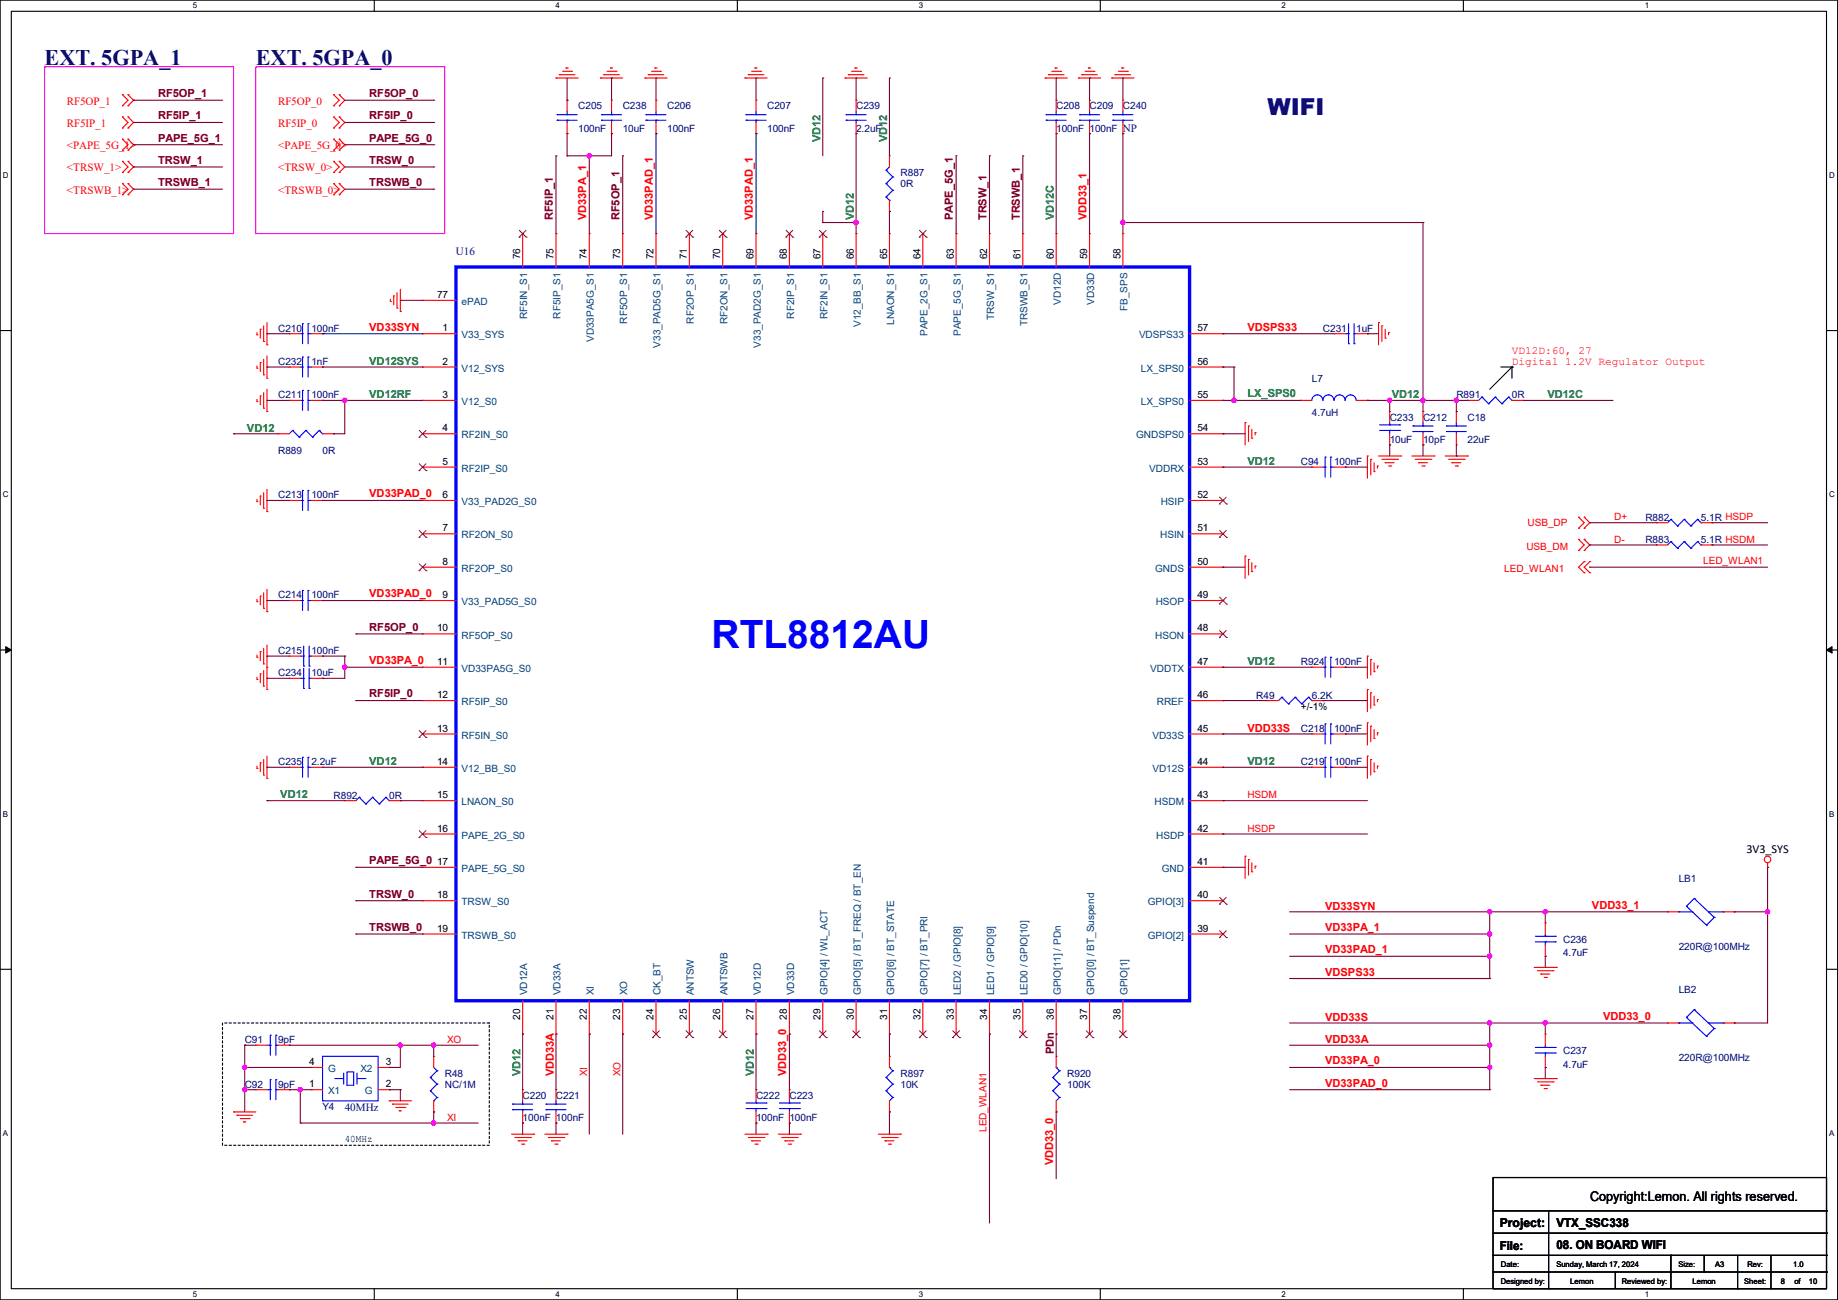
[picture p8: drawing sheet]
<svg xmlns="http://www.w3.org/2000/svg" width="420mm" height="297mm" viewBox="0 0 420 297" stroke-linecap="round" stroke-linejoin="round" font-family="sans-serif">
<defs><g id="words">
<text font-size="8.9" fill="#00f" x="162.6" y="148">RTL8812AU</text>
<text font-size="5.3" fill="#0000a0" x="289.6" y="26.2">WIFI</text>
<g font-size="5.1" fill="#000080">
<text x="10.2" y="14.8">EXT. 5GPA_1</text>
<text x="58.5" y="14.8">EXT. 5GPA_0</text>
</g>
<text font-size="3" x="363.3" y="274.3">Copyright:Lemon. All rights reserved.</text>
<g font-size="2.8">
<text x="399.1" y="195">3V3_SYS</text>
<text x="342.7" y="280.3">Project:</text>
<text x="355.6" y="280.3">VTX_SSC338</text>
<text x="342.7" y="285.6">File:</text>
<text x="355.6" y="285.4">08. ON BOARD WIFI</text>
</g>
<g font-size="2.5" fill="#f00">
<text x="15.3" y="23.9">RF5OP_1</text>
<text x="63.5" y="23.9">RF5OP_0</text>
<text x="15.3" y="29">RF5IP_1</text>
<text x="63.5" y="29">RF5IP_0</text>
<text x="15.3" y="34.1">&lt;PAPE_5G_1&gt;</text>
<text x="63.5" y="34.1">&lt;PAPE_5G_0&gt;</text>
<text x="15.3" y="39.2">&lt;TRSW_1&gt;</text>
<text x="63.5" y="39.2">&lt;TRSW_0&gt;</text>
<text x="15.3" y="44.2">&lt;TRSWB_1&gt;</text>
<text x="63.5" y="44.2">&lt;TRSWB_0&gt;</text>
<text x="133.9" y="50.3" transform="rotate(-90 133.9 50.3)">VD33PA_1</text>
<text x="149.2" y="50.3" transform="rotate(-90 149.2 50.3)">VD33PAD_1</text>
<text x="172" y="50.3" transform="rotate(-90 172 50.3)">VD33PAD_1</text>
<text x="248.2" y="50.3" transform="rotate(-90 248.2 50.3)">VDD33_1</text>
<text x="84.4" y="75.7">VD33SYN</text>
<text x="285" y="75.7">VDSPS33</text>
<text x="345.5" y="80.9">VD12D:60, 27</text>
<text x="345.5" y="83.4">Digital 1.2V Regulator Output</text>
<text x="84.4" y="113.6">VD33PAD_0</text>
<text x="84.4" y="136.5">VD33PAD_0</text>
<text x="84.4" y="151.7">VD33PA_0</text>
<text x="285" y="167.2">VDD33S</text>
<text x="302.8" y="207.8">VD33SYN</text>
<text x="363.8" y="207.6">VDD33_1</text>
<text x="302.8" y="212.7">VD33PA_1</text>
<text x="302.8" y="217.8">VD33PAD_1</text>
<text x="302.8" y="223.1">VDSPS33</text>
<text x="302.8" y="233.2">VDD33S</text>
<text x="366.3" y="233">VDD33_0</text>
<text x="302.8" y="238.3">VDD33A</text>
<text x="126.5" y="245.9" transform="rotate(-90 126.5 245.9)">VDD33A</text>
<text x="179.7" y="245.9" transform="rotate(-90 179.7 245.9)">VDD33_0</text>
<text x="302.8" y="243.2">VD33PA_0</text>
<text x="302.8" y="248.2">VD33PAD_0</text>
<text x="240.6" y="266.2" transform="rotate(-90 240.6 266.2)">VDD33_0</text>
</g>
<g font-size="2.5" fill="#800000">
<text x="36.1" y="22.2">RF5OP_1</text>
<text x="84.4" y="22.2">RF5OP_0</text>
<text x="36.1" y="27.3">RF5IP_1</text>
<text x="84.4" y="27.3">RF5IP_0</text>
<text x="36.1" y="32.3">PAPE_5G_1</text>
<text x="84.4" y="32.3">PAPE_5G_0</text>
<text x="36.1" y="37.4">TRSW_1</text>
<text x="84.4" y="37.4">TRSW_0</text>
<text x="36.1" y="42.5">TRSWB_1</text>
<text x="84.4" y="42.5">TRSWB_0</text>
<text x="126.3" y="50.3" transform="rotate(-90 126.3 50.3)">RF5IP_1</text>
<text x="141.6" y="50.3" transform="rotate(-90 141.6 50.3)">RF5OP_1</text>
<text x="217.8" y="50.3" transform="rotate(-90 217.8 50.3)">PAPE_5G_1</text>
<text x="225.4" y="50.3" transform="rotate(-90 225.4 50.3)">TRSW_1</text>
<text x="233" y="50.3" transform="rotate(-90 233 50.3)">TRSWB_1</text>
<text x="84.4" y="144.1">RF5OP_0</text>
<text x="84.4" y="159.3">RF5IP_0</text>
<text x="84.4" y="197.4">PAPE_5G_0</text>
<text x="84.4" y="205.1">TRSW_0</text>
<text x="84.4" y="212.7">TRSWB_0</text>
<text x="240.8" y="240.8" transform="rotate(-90 240.8 240.8)">PDn</text>
</g>
<g font-size="2.5" fill="#008000">
<text x="187.5" y="32.6" transform="rotate(-90 187.5 32.6)">VD12</text>
<text x="202.7" y="32.6" transform="rotate(-90 202.7 32.6)">VD12</text>
<text x="195.1" y="50.3" transform="rotate(-90 195.1 50.3)">VD12</text>
<text x="240.8" y="50.3" transform="rotate(-90 240.8 50.3)">VD12C</text>
<text x="84.4" y="83.4">VD12SYS</text>
<text x="84.4" y="91">VD12RF</text>
<text x="285" y="90.8">LX_SPS0</text>
<text x="318.1" y="91">VD12</text>
<text x="353.6" y="91">VD12C</text>
<text x="56.4" y="98.6">VD12</text>
<text x="285" y="106.2">VD12</text>
<text x="285" y="151.9">VD12</text>
<text x="84.4" y="174.8">VD12</text>
<text x="285" y="174.8">VD12</text>
<text x="64.1" y="182.4">VD12</text>
<text x="118.9" y="245.9" transform="rotate(-90 118.9 245.9)">VD12</text>
<text x="172.3" y="245.9" transform="rotate(-90 172.3 245.9)">VD12</text>
</g>
<g font-size="2.5" fill="#000080">
<text x="256.6" y="30.3">NP</text>
<text x="104.2" y="58.2">U16</text>
<text x="78.8" y="253.8">40MHz</text>
</g>
<g font-size="2.3" fill="#000080">
<text x="132.1" y="25">C205</text>
<text x="142.3" y="25">C238</text>
<text x="152.4" y="25">C206</text>
<text x="175.3" y="25">C207</text>
<text x="195.6" y="25">C239</text>
<text x="241.3" y="25">C208</text>
<text x="249" y="25">C209</text>
<text x="256.6" y="25">C240</text>
<text x="132.1" y="30.1">100nF</text>
<text x="142.3" y="30.1">10uF</text>
<text x="152.4" y="30.1">100nF</text>
<text x="175.3" y="30.1">100nF</text>
<text x="195.6" y="30.1">2.2uF</text>
<text x="241.3" y="30.1">100nF</text>
<text x="249" y="30.1">100nF</text>
<text x="205.8" y="40.2">R887</text>
<text x="205.8" y="42.8">0R</text>
<text x="63.5" y="75.8">C210</text>
<text x="71.2" y="75.8">100nF</text>
<text x="302.3" y="75.8">C231</text>
<text x="309.9" y="75.8">1uF</text>
<text x="63.5" y="83.4">C232</text>
<text x="71.2" y="83.4">1nF</text>
<text x="299.8" y="87.2">L7</text>
<text x="63.5" y="91">C211</text>
<text x="71.2" y="91">100nF</text>
<text x="299.8" y="95.1">4.7uH</text>
<text x="332.8" y="91">R891</text>
<text x="345.5" y="91">0R</text>
<text x="317.5" y="96.1">C233</text>
<text x="317.5" y="101.2">10uF</text>
<text x="325.2" y="96.1">C212</text>
<text x="325.2" y="101.2">10pF</text>
<text x="335.3" y="96.1">C18</text>
<text x="335.3" y="101.2">22uF</text>
<text x="63.5" y="103.7">R889</text>
<text x="73.7" y="103.7">0R</text>
<text x="297.2" y="106.3">C94</text>
<text x="304.8" y="106.3">100nF</text>
<text x="63.5" y="113.9">C213</text>
<text x="71.2" y="113.9">100nF</text>
<text x="376" y="119">R882</text>
<text x="388.7" y="119">5.1R HSDP</text>
<text x="376" y="124">R883</text>
<text x="388.7" y="124">5.1R HSDM</text>
<text x="63.5" y="136.7">C214</text>
<text x="71.2" y="136.7">100nF</text>
<text x="63.5" y="149.4">C215</text>
<text x="71.2" y="149.4">100nF</text>
<text x="63.5" y="154.5">C234</text>
<text x="71.2" y="154.5">10uF</text>
<text x="297.2" y="152">R924</text>
<text x="304.8" y="152">100nF</text>
<text x="287.1" y="159.6">R49</text>
<text x="299.8" y="159.6">6.2K</text>
<text x="297.2" y="167.2">C218</text>
<text x="304.8" y="167.2">100nF</text>
<text x="63.5" y="174.8">C235</text>
<text x="71.2" y="174.8">2.2uF</text>
<text x="297.2" y="174.8">C219</text>
<text x="304.8" y="174.8">100nF</text>
<text x="76.2" y="182.5">R892</text>
<text x="88.9" y="182.5">0R</text>
<text x="383.6" y="201.5">LB1</text>
<text x="357.2" y="215.5">C236</text>
<text x="357.2" y="218.5">4.7uF</text>
<text x="383.6" y="217">220R@100MHz</text>
<text x="383.6" y="226.9">LB2</text>
<text x="55.9" y="238.3">C91</text>
<text x="63.5" y="238.3">9pF</text>
<text x="101.6" y="246">R48</text>
<text x="205.8" y="246">R897</text>
<text x="243.9" y="246">R920</text>
<text x="357.2" y="240.9">C237</text>
<text x="357.2" y="243.9">4.7uF</text>
<text x="383.6" y="242.4">220R@100MHz</text>
<text x="55.9" y="248.5">C92</text>
<text x="63.5" y="248.5">9pF</text>
<text x="101.6" y="248.5">NC/1M</text>
<text x="119.4" y="251">C220</text>
<text x="127" y="251">C221</text>
<text x="172.8" y="251">C222</text>
<text x="180.4" y="251">C223</text>
<text x="205.8" y="248.5">10K</text>
<text x="243.9" y="248.5">100K</text>
<text x="73.7" y="253.6">Y4</text>
<text x="119.4" y="256.1">100nF</text>
<text x="127" y="256.1">100nF</text>
<text x="172.8" y="256.1">100nF</text>
<text x="180.4" y="256.1">100nF</text>
</g>
<g font-size="2.3">
<text x="118.9" y="59.2" transform="rotate(-90 118.9 59.2)">76</text>
<text x="126.5" y="59.2" transform="rotate(-90 126.5 59.2)">75</text>
<text x="134.1" y="59.2" transform="rotate(-90 134.1 59.2)">74</text>
<text x="141.7" y="59.2" transform="rotate(-90 141.7 59.2)">73</text>
<text x="149.4" y="59.2" transform="rotate(-90 149.4 59.2)">72</text>
<text x="157" y="59.2" transform="rotate(-90 157 59.2)">71</text>
<text x="164.6" y="59.2" transform="rotate(-90 164.6 59.2)">70</text>
<text x="172.2" y="59.2" transform="rotate(-90 172.2 59.2)">69</text>
<text x="179.8" y="59.2" transform="rotate(-90 179.8 59.2)">68</text>
<text x="187.5" y="59.2" transform="rotate(-90 187.5 59.2)">67</text>
<text x="195.1" y="59.2" transform="rotate(-90 195.1 59.2)">66</text>
<text x="202.7" y="59.2" transform="rotate(-90 202.7 59.2)">65</text>
<text x="210.3" y="59.2" transform="rotate(-90 210.3 59.2)">64</text>
<text x="217.9" y="59.2" transform="rotate(-90 217.9 59.2)">63</text>
<text x="225.5" y="59.2" transform="rotate(-90 225.5 59.2)">62</text>
<text x="233.2" y="59.2" transform="rotate(-90 233.2 59.2)">61</text>
<text x="240.8" y="59.2" transform="rotate(-90 240.8 59.2)">60</text>
<text x="248.4" y="59.2" transform="rotate(-90 248.4 59.2)">59</text>
<text x="256" y="59.2" transform="rotate(-90 256 59.2)">58</text>
<text x="99.9" y="68.1">77</text>
<text x="101.1" y="75.7">1</text>
<text x="273.6" y="75.7">57</text>
<text x="101.1" y="83.3">2</text>
<text x="273.6" y="83.3">56</text>
<text x="101.1" y="90.9">3</text>
<text x="273.6" y="90.9">55</text>
<text x="101.1" y="98.6">4</text>
<text x="273.6" y="98.6">54</text>
<text x="101.1" y="106.2">5</text>
<text x="273.6" y="106.2">53</text>
<text x="101.1" y="113.8">6</text>
<text x="273.6" y="113.8">52</text>
<text x="101.1" y="121.4">7</text>
<text x="273.6" y="121.4">51</text>
<text x="101.1" y="129">8</text>
<text x="273.6" y="129">50</text>
<text x="101.1" y="136.7">9</text>
<text x="273.6" y="136.7">49</text>
<text x="99.9" y="144.3">10</text>
<text x="273.6" y="144.3">48</text>
<text x="99.9" y="151.9">11</text>
<text x="273.6" y="151.9">47</text>
<text x="99.9" y="159.5">12</text>
<text x="273.6" y="159.5">46</text>
<text x="99.9" y="167.1">13</text>
<text x="273.6" y="167.1">45</text>
<text x="297.2" y="162.1">+/-1%</text>
<text x="99.9" y="174.8">14</text>
<text x="273.6" y="174.8">44</text>
<text x="99.9" y="182.4">15</text>
<text x="273.6" y="182.4">43</text>
<text x="99.9" y="190">16</text>
<text x="273.6" y="190">42</text>
<text x="99.9" y="197.6">17</text>
<text x="273.6" y="197.6">41</text>
<text x="99.9" y="205.2">18</text>
<text x="273.6" y="205.2">40</text>
<text x="99.9" y="212.9">19</text>
<text x="273.6" y="212.9">39</text>
<text x="118.9" y="233" transform="rotate(-90 118.9 233)">20</text>
<text x="126.5" y="233" transform="rotate(-90 126.5 233)">21</text>
<text x="134.1" y="233" transform="rotate(-90 134.1 233)">22</text>
<text x="141.7" y="233" transform="rotate(-90 141.7 233)">23</text>
<text x="149.4" y="233" transform="rotate(-90 149.4 233)">24</text>
<text x="157" y="233" transform="rotate(-90 157 233)">25</text>
<text x="164.6" y="233" transform="rotate(-90 164.6 233)">26</text>
<text x="172.2" y="233" transform="rotate(-90 172.2 233)">27</text>
<text x="179.8" y="233" transform="rotate(-90 179.8 233)">28</text>
<text x="187.5" y="233" transform="rotate(-90 187.5 233)">29</text>
<text x="195.1" y="233" transform="rotate(-90 195.1 233)">30</text>
<text x="202.7" y="233" transform="rotate(-90 202.7 233)">31</text>
<text x="210.3" y="233" transform="rotate(-90 210.3 233)">32</text>
<text x="217.9" y="233" transform="rotate(-90 217.9 233)">33</text>
<text x="225.5" y="233" transform="rotate(-90 225.5 233)">34</text>
<text x="233.2" y="233" transform="rotate(-90 233.2 233)">35</text>
<text x="240.8" y="233" transform="rotate(-90 240.8 233)">36</text>
<text x="248.4" y="233" transform="rotate(-90 248.4 233)">37</text>
<text x="256" y="233" transform="rotate(-90 256 233)">38</text>
<text x="70.7" y="243.3">4</text>
<text x="88.2" y="243.3">3</text>
<text x="70.7" y="248.4">1</text>
<text x="88.2" y="248.4">2</text>
<text x="78.8" y="261">40MHz</text>
</g>
<g font-size="2.3" fill="#004080">
<text x="105.5" y="69.7">ePAD</text>
<text x="242.4" y="69.6" transform="rotate(-90 242.4 69.6)">VD12D</text>
<text x="250" y="69.6" transform="rotate(-90 250 69.6)">VD33D</text>
<text x="257.6" y="71" transform="rotate(-90 257.6 71)">FB_SPS</text>
<text x="105.5" y="77.3">V33_SYS</text>
<text x="120.5" y="72.9" transform="rotate(-90 120.5 72.9)">RF5IN_S1</text>
<text x="128.1" y="72.8" transform="rotate(-90 128.1 72.8)">RF5IP_S1</text>
<text x="143.3" y="74" transform="rotate(-90 143.3 74)">RF5OP_S1</text>
<text x="158.6" y="74" transform="rotate(-90 158.6 74)">RF2OP_S1</text>
<text x="166.2" y="74.1" transform="rotate(-90 166.2 74.1)">RF2ON_S1</text>
<text x="181.4" y="72.8" transform="rotate(-90 181.4 72.8)">RF2IP_S1</text>
<text x="189.1" y="72.9" transform="rotate(-90 189.1 72.9)">RF2IN_S1</text>
<text x="196.7" y="74.7" transform="rotate(-90 196.7 74.7)">V12_BB_S1</text>
<text x="204.3" y="74.2" transform="rotate(-90 204.3 74.2)">LNAON_S1</text>
<text x="211.9" y="76.8" transform="rotate(-90 211.9 76.8)">PAPE_2G_S1</text>
<text x="219.5" y="76.8" transform="rotate(-90 219.5 76.8)">PAPE_5G_S1</text>
<text x="227.2" y="73.1" transform="rotate(-90 227.2 73.1)">TRSW_S1</text>
<text x="234.8" y="74.6" transform="rotate(-90 234.8 74.6)">TRSWB_S1</text>
<text x="260.3" y="77.3">VDSPS33</text>
<text x="135.7" y="78.1" transform="rotate(-90 135.7 78.1)">VD33PA5G_S1</text>
<text x="151" y="79.4" transform="rotate(-90 151 79.4)">V33_PAD5G_S1</text>
<text x="173.8" y="79.4" transform="rotate(-90 173.8 79.4)">V33_PAD2G_S1</text>
<text x="105.5" y="84.9">V12_SYS</text>
<text x="260.7" y="84.9">LX_SPS0</text>
<text x="105.5" y="92.5">V12_S0</text>
<text x="260.7" y="92.5">LX_SPS0</text>
<text x="105.5" y="100.2">RF2IN_S0</text>
<text x="259.6" y="100.2">GNDSPS0</text>
<text x="105.5" y="107.8">RF2IP_S0</text>
<text x="262.6" y="107.8">VDDRX</text>
<text x="105.5" y="115.4">V33_PAD2G_S0</text>
<text x="265.2" y="115.4">HSIP</text>
<text x="105.5" y="123">RF2ON_S0</text>
<text x="265.1" y="123">HSIN</text>
<text x="105.5" y="130.6">RF2OP_S0</text>
<text x="264" y="130.6">GNDS</text>
<text x="105.5" y="138.3">V33_PAD5G_S0</text>
<text x="264.1" y="138.3">HSOP</text>
<text x="105.5" y="145.9">RF5OP_S0</text>
<text x="264" y="145.9">HSON</text>
<text x="105.5" y="153.5">VD33PA5G_S0</text>
<text x="262.9" y="153.5">VDDTX</text>
<text x="105.5" y="161.1">RF5IP_S0</text>
<text x="264.3" y="161.1">RREF</text>
<text x="105.5" y="168.7">RF5IN_S0</text>
<text x="263.3" y="168.7">VD33S</text>
<text x="105.5" y="176.4">V12_BB_S0</text>
<text x="263.3" y="176.4">VD12S</text>
<text x="105.5" y="184">LNAON_S0</text>
<text x="263.8" y="184">HSDM</text>
<text x="105.5" y="191.6">PAPE_2G_S0</text>
<text x="264.2" y="191.6">HSDP</text>
<text x="105.5" y="199.2">PAPE_5G_S0</text>
<text x="265.5" y="199.2">GND</text>
<text x="105.5" y="206.8">TRSW_S0</text>
<text x="262.3" y="206.8">GPIO[3]</text>
<text x="105.5" y="214.5">TRSWB_S0</text>
<text x="262.3" y="214.5">GPIO[2]</text>
<text x="120.5" y="227.4" transform="rotate(-90 120.5 227.4)">VD12A</text>
<text x="128.1" y="227.4" transform="rotate(-90 128.1 227.4)">VD33A</text>
<text x="135.7" y="227.4" transform="rotate(-90 135.7 227.4)">XI</text>
<text x="143.3" y="227.4" transform="rotate(-90 143.3 227.4)">XO</text>
<text x="151" y="227.4" transform="rotate(-90 151 227.4)">CK_BT</text>
<text x="158.6" y="227.4" transform="rotate(-90 158.6 227.4)">ANTSW</text>
<text x="166.2" y="227.4" transform="rotate(-90 166.2 227.4)">ANTSWB</text>
<text x="173.8" y="227.4" transform="rotate(-90 173.8 227.4)">VD12D</text>
<text x="181.4" y="227.4" transform="rotate(-90 181.4 227.4)">VD33D</text>
<text x="189.1" y="227.4" transform="rotate(-90 189.1 227.4)">GPIO[4] / WL_ACT</text>
<text x="196.7" y="227.4" transform="rotate(-90 196.7 227.4)">GPIO[5] / BT_FREQ / BT_EN</text>
<text x="204.3" y="227.4" transform="rotate(-90 204.3 227.4)">GPIO[6] / BT_STATE</text>
<text x="211.9" y="227.4" transform="rotate(-90 211.9 227.4)">GPIO[7] / BT_PRI</text>
<text x="219.5" y="227.4" transform="rotate(-90 219.5 227.4)">LED2 / GPIO[8]</text>
<text x="227.2" y="227.4" transform="rotate(-90 227.2 227.4)">LED1 / GPIO[9]</text>
<text x="234.8" y="227.4" transform="rotate(-90 234.8 227.4)">LED0 / GPIO[10]</text>
<text x="242.4" y="227.4" transform="rotate(-90 242.4 227.4)">GPIO[11] / PDn</text>
<text x="250" y="227.4" transform="rotate(-90 250 227.4)">GPIO[0] / BT_Suspend</text>
<text x="257.6" y="227.4" transform="rotate(-90 257.6 227.4)">GPIO[1]</text>
<text x="75" y="244.9">G</text>
<text x="82.4" y="244.9">X2</text>
<text x="75" y="250">X1</text>
<text x="83.4" y="250">G</text>
</g>
<g font-size="2.3" fill="#f00">
<text x="368.9" y="118.9">D+</text>
<text x="348.8" y="125.6">USB_DM</text>
<text x="349" y="120.2">USB_DP</text>
<text x="368.9" y="124">D-</text>
<text x="343.7" y="130.6">LED_WLAN1</text>
<text x="389.2" y="128.9">LED_WLAN1</text>
<text x="285" y="182.4">HSDM</text>
<text x="285" y="190">HSDP</text>
<text x="102.2" y="238.3">XO</text>
<text x="134.2" y="245.9" transform="rotate(-90 134.2 245.9)">XI</text>
<text x="141.8" y="245.9" transform="rotate(-90 141.8 245.9)">XO</text>
<text x="102.2" y="256.1">XI</text>
<text x="225.4" y="258.6" transform="rotate(-90 225.4 258.6)">LED_WLAN1</text>
</g>
<g font-size="1.8">
<text x="44" y="1.9">5</text>
<text x="127" y="1.9">4</text>
<text x="209.9" y="1.9">3</text>
<text x="292.9" y="1.9">2</text>
<text x="375.8" y="1.9">1</text>
<text x=".7" y="40.6">D</text>
<text x="418" y="40.6">D</text>
<text x=".7" y="113.6">C</text>
<text x="418" y="113.6">C</text>
<text x=".7" y="186.6">B</text>
<text x="418" y="186.6">B</text>
<text x=".7" y="259.5">A</text>
<text x="418" y="259.5">A</text>
<text x="342.9" y="293.2">Designed by:</text>
<text x="342.9" y="289.4">Date:</text>
<text x="355.6" y="289.4">Sunday, March 17, 2024</text>
<text x="358.8" y="293.2">Lemon</text>
<text x="370.6" y="293.2">Reviewed by:</text>
<text x="383.6" y="289.4">Size:</text>
<text x="386.7" y="293.2">Lemon</text>
<text x="392" y="289.4">A3</text>
<text x="398.6" y="293.2">Sheet:</text>
<text x="399.3" y="289.4">Rev:</text>
<text x="406.9" y="293.2">8</text>
<text x="409.8" y="289.4">1.0</text>
<text x="410" y="293.2">of</text>
<text x="413.3" y="293.2">10</text>
<text x="44" y="296.3">5</text>
<text x="127" y="296.3">4</text>
<text x="209.9" y="296.3">3</text>
<text x="292.9" y="296.3">2</text>
<text x="375.8" y="296.3">1</text>
</g>
</g></defs>
<path d="M0 0h419.9v297h-419.9zM2.6 2.6h414.8v291.8h-414.8z" fill="none" stroke="#000" stroke-width=".25"/>
<g fill="#fff">
<path d="M44 .3h1v2h-1z"/>
<path d="M44 294.7h1v2h-1z"/>
</g>
<path d="M85.5 0v2.6M85.5 294.4v2.6" fill="none" stroke="#000" stroke-width=".25"/>
<g fill="#fff">
<path d="M127 .3h.9v2h-.9z"/>
<path d="M127 294.7h.9v2h-.9z"/>
</g>
<path d="M168.5 0v2.6M168.5 294.4v2.6" fill="none" stroke="#000" stroke-width=".25"/>
<g fill="#fff">
<path d="M209.9 .3h1v2h-1z"/>
<path d="M209.9 294.7h1v2h-1z"/>
</g>
<path d="M251.4 0v2.6M251.4 294.4v2.6" fill="none" stroke="#000" stroke-width=".25"/>
<g fill="#fff">
<path d="M292.9 .3h.9v2h-.9z"/>
<path d="M292.9 294.7h.9v2h-.9z"/>
</g>
<path d="M334.4 0v2.6M334.4 294.4v2.6" fill="none" stroke="#000" stroke-width=".25"/>
<g fill="#fff">
<path d="M375.8 .3h1v2h-1z"/>
<path d="M375.8 294.7h1v2h-1z"/>
<path d="M.7 39h1.2v2h-1.2z"/>
<path d="M418 39h1.3v2h-1.3z"/>
<path d="M.7 112h1.2v2h-1.2z"/>
<path d="M418 112h1.3v2h-1.3z"/>
</g>
<path d="M0 75.5h2.6M417.4 75.5h2.5" fill="none" stroke="#000" stroke-width=".25"/>
<g fill="#fff">
<path d="M.7 185h1.2v1.9h-1.2z"/>
<path d="M418 185h1.2v1.9h-1.2z"/>
</g>
<path d="M0 148.5h2.6M417.4 148.5h2.5" fill="none" stroke="#000" stroke-width=".25"/>
<path d="M1.3 147.7l1.3 .8-1.3 .7zM417.4 148.5l1.2-.8v1.5z" fill="#000" stroke="#000" stroke-width=".23"/>
<g fill="#fff">
<path d="M.7 257.9h1.2v2h-1.2z"/>
<path d="M418 257.9h1.2v2h-1.2z"/>
</g>
<g fill="none" stroke="#000" stroke-width=".25">
<path d="M342.9 83.9h2.6M345.5 83.9h.1M345.5 83.9l-5.1 5M345.5 83.9v2.5M0 221.4h2.6M417.4 221.4h2.5M341.2 269h76.2v25.4h-76.2zM341.2 276.6h76.2M353.9 276.6v17.8M417.4 276.6h.1M341.2 281.7h76.2M341.2 286.8h76.2"/>
<path d="M341.2 290.6h76.2M353.9 294.4h.1M369.1 290.6h.1M369.1 290.6v3.8M381.8 286.8h.1M381.8 286.8v7.6M389.4 290.6h.1M389.4 286.8v3.8M397 294.4h.1M397 286.8v7.6M404.7 294.4h.1M404.7 286.8v7.6"/>
<path d="M417.4 281.7h.1M417.4 286.8h.1M417.4 290.6h.1"/>
</g>
<path d="M10.2 15.3h43.2v38.1h-43.2zM58.5 15.3h43.1v38.1h-43.1z" fill="none" stroke="#f0f" stroke-width=".25"/>
<path d="M50.8 233.7h61v28h-61z" fill="none" stroke="#000" stroke-width=".25" stroke-dasharray=".5 .5"/>
<g fill="none" stroke="#f00" stroke-width=".25">
<path d="M127 17.8h.1M127 17.8h5.1M127.8 17.1h.1M127.8 17.1h3.6M128.6 16.3h2M129.3 15.5h.1M129.3 15.5h.5M130.6 16.3h.1M137.2 17.8h.1M137.2 17.8h5.1M138 17.1h.1M138 17.1h3.5"/>
<path d="M138.7 16.3h2.1M139.5 15.5h.1M139.5 15.5h.5M140.8 16.3h.1M147.4 17.8h.1M147.4 17.8h5M148.1 17.1h.1M148.1 17.1h3.6M148.9 16.3h2M149.6 15.5h.1M149.6 15.5h.6M150.9 16.3h.1"/>
<path d="M170.2 17.8h.1M170.2 17.8h5.1M171 17.1h.1M171 17.1h3.5M171.7 16.3h2.1M172.5 15.5h.1M172.5 15.5h.5M173.8 16.3h.1M193.1 17.8h.1M193.1 17.8h5.1M193.8 17.1h.1M193.8 17.1h3.6"/>
<path d="M194.6 16.3h2M195.4 15.5h.1M195.4 15.5h.5M196.6 16.3h.1M238.8 17.8h.1M238.8 17.8h5.1M239.6 17.1h.1M239.6 17.1h3.5M240.3 16.3h2.1M241.1 15.5h.1M241.1 15.5h.5M242.4 16.3h.1"/>
<path d="M246.4 17.8h.1M246.4 17.8h5.1M247.2 17.1h.1M247.2 17.1h3.5M247.9 16.3h2.1M248.7 15.5h.1M248.7 15.5h.5M250 16.3h.1M254 17.8h.1M254 17.8h5.1M254.8 17.1h.1M254.8 17.1h3.6"/>
<path d="M255.6 16.3h2M256.3 15.5h.1M256.3 15.5h.5M257.6 16.3h.1M28 31.8h.1M28 34.3h.1M28 21.6h.1M28 24.2h.1M28 26.7h.1M28 29.3h.1M28 36.9h.1M28 39.4h.1"/>
<path d="M28 31.8l1.3 1.3-1.3 1.2M28 21.6l1.3 1.3-1.3 1.3M28 26.7l1.3 1.3-1.3 1.3M28 36.9l1.3 1.2-1.3 1.3M29.3 34.3h.1M29.3 31.8h.1M29.3 24.2h.1M29.3 21.6h.1M29.3 29.3h.1M29.3 26.7h.1M29.3 39.4h.1M29.3 36.9h.1"/>
<path d="M29.3 31.8l1.2 1.3-1.2 1.2M29.3 21.6l1.2 1.3-1.2 1.3M29.3 26.7l1.2 1.3-1.2 1.3M29.3 36.9l1.2 1.2-1.2 1.3M76.2 31.8h.1M76.2 34.3h.1M76.2 21.6h.1M76.2 24.2h.1M76.2 26.7h.1M76.2 29.3h.1M76.2 36.9h.1M76.2 39.4h.1"/>
<path d="M76.2 31.8l1.3 1.3-1.3 1.2M76.2 21.6l1.3 1.3-1.3 1.3M76.2 26.7l1.3 1.3-1.3 1.3M76.2 36.9l1.3 1.2-1.3 1.3M77.5 34.3h.1M77.5 31.8h.1M77.5 24.2h.1M77.5 21.6h.1M77.5 29.3h.1M77.5 26.7h.1M77.5 39.4h.1M77.5 36.9h.1"/>
<path d="M77.5 31.8l1.3 1.3-1.3 1.2M77.5 21.6l1.3 1.3-1.3 1.3M77.5 26.7l1.3 1.3-1.3 1.3M77.5 36.9l1.3 1.2-1.3 1.3M129.6 30.5h.1M129.6 22.9h.1M129.6 22.9v2.5M129.6 28v2.5M139.7 30.5h.1M139.7 22.9h.1M139.7 22.9v2.5M139.7 28v2.5"/>
<path d="M149.9 30.5h.1M149.9 22.9h.1M149.9 22.9v2.5M149.9 28v2.5M172.8 30.5h.1M172.8 22.9h.1M172.8 22.9v2.5M172.8 28v2.5M195.6 30.5h.1M195.6 22.9h.1M195.6 22.9v2.5M195.6 28v2.5"/>
<path d="M203.2 35.6h.1M203.2 35.6v2.5M241.3 30.5h.1M241.3 22.9h.1M241.3 22.9v2.5M241.3 28v2.5M249 30.5h.1M249 22.9h.1M249 22.9v2.5M249 28v2.5M256.6 30.5h.1M256.6 22.9h.1"/>
<path d="M256.6 22.9v2.5M256.6 28v2.5M28 42h.1M28 44.5h.1M28 42l1.3 1.2-1.3 1.3M29.3 44.5h.1M29.3 42h.1M29.3 42l1.2 1.2-1.2 1.3M76.2 42h.1M76.2 44.5h.1M76.2 42l1.3 1.2-1.3 1.3M77.5 44.5h.1"/>
<path d="M77.5 42h.1M77.5 42l1.3 1.2-1.3 1.3M119.4 53.4h.1M119.4 53.4v7.6M127 53.4h.1M127 53.4v7.6M134.7 53.4h.1M134.7 53.4v7.6M142.3 53.4h.1M142.3 53.4v7.6M149.9 53.4h.1M149.9 53.4v7.6"/>
<path d="M157.5 53.4h.1M157.5 53.4v7.6M165.1 53.4h.1M165.1 53.4v7.6M172.8 53.4h.1M172.8 53.4v7.6M180.4 53.4h.1M180.4 53.4v7.6M188 53.4h.1M188 53.4v7.6M195.6 53.4h.1M195.6 53.4v7.6"/>
<path d="M203.2 53.4h.1M203.2 48.3h.1M203.2 45.8v2.5M203.2 53.4v7.6M210.9 53.4h.1M210.9 53.4v7.6M218.5 53.4h.1M218.5 53.4v7.6M226.1 53.4h.1M226.1 53.4v7.6M233.7 53.4h.1M233.7 53.4v7.6"/>
<path d="M241.3 53.4h.1M241.3 53.4v7.6M249 53.4h.1M249 53.4v7.6M256.6 53.4h.1M256.6 53.4v7.6M58.7 76.5h.1M58.7 76v.5M59.5 75.2h.1M59.5 75.2v2.1M60.2 78h.1M60.2 74.5v3.5"/>
<path d="M61 78.8h.1M61 73.7v5.1M66.1 76.2h.1M66.1 76.2h2.5M71.2 76.2h2.5M73.7 76.2h.1M89.2 68.9h.1M89.2 68.4v.5M90 67.6h.1M90 67.6v2M90.7 70.4h.1M90.7 66.8v3.6"/>
<path d="M91.5 71.2h.1M91.5 66.1v5.1M96.6 76.2h.1M96.6 68.6h.1M96.6 76.2h7.6M96.6 68.6h7.6M271.8 76.2h7.6M279.4 76.2h.1M304.8 76.2h.1M304.8 76.2h2.6M309.9 76.2h2.6M312.5 76.2h.1"/>
<path d="M315 73.7h.1M315 73.7v5.1M315.8 74.5h.1M315.8 74.5v3.5M316.5 77.3h.1M316.5 75.2v2.1M317.3 76h.1M317.3 76v.5M58.7 84.1h.1M58.7 91.7h.1M58.7 83.6v.5M58.7 91.2v.5"/>
<path d="M59.5 82.8h.1M59.5 90.5h.1M59.5 82.8v2.1M59.5 90.5v2M60.2 85.6h.1M60.2 93.3h.1M60.2 82.1v3.5M60.2 89.7v3.6M61 86.4h.1M61 94h.1M61 81.3v5.1M61 88.9v5.1"/>
<path d="M63.5 99.1h.1M63.5 99.1h2.6M66.1 91.5h.1M66.1 83.9h.1M66.1 91.5h2.5M66.1 83.9h2.5M71.2 91.5h2.5M71.2 83.9h2.5M73.7 91.5h.1M73.7 83.9h.1M73.7 99.1h2.5M76.2 99.1h.1"/>
<path d="M96.6 99.1h.1M96.6 91.5h.1M96.6 83.9h.1M96.6 91.5h7.6M96.6 99.1h7.6M96.6 83.9h7.6M271.8 91.5h7.6M271.8 99.1h7.6M271.8 83.9h7.6M279.4 99.1h.1M279.4 83.9h.1M279.4 91.5h.1"/>
<path d="M284.5 96.6h.1M284.5 96.6v5M285.3 97.3h.1M285.3 97.3v3.6M286 98.1v2M286.8 98.8h.1M286.8 98.8v.6M297.2 91.5h.1M297.2 91.5h2.6M309.9 91.5h2.6M312.5 91.5h.1M317.5 94h.1"/>
<path d="M317.5 94v2.6M317.5 99.1v2.5M325.2 94h.1M325.2 94v2.6M325.2 99.1v2.5M332.8 94h.1M332.8 94v2.6M332.8 99.1v2.5M335.3 91.5h.1M335.3 91.5h2.6M345.5 91.5h2.5M348 91.5h.1"/>
<path d="M58.7 114.6h.1M58.7 114.1v.5M59.5 113.3h.1M59.5 113.3v2.1M60.2 116.1h.1M60.2 112.6v3.5M61 116.9h.1M61 111.8v5.1M66.1 114.3h.1M66.1 114.3h2.5M71.2 114.3h2.5M73.7 114.3h.1"/>
<path d="M96.6 106.7h.1M96.6 114.3h.1M96.6 106.7h7.6M96.6 114.3h7.6M271.8 106.7h7.6M271.8 114.3h7.6M279.4 106.7h.1M279.4 114.3h.1M286 100.1h.1M299.8 106.7h.1M299.8 106.7h2.5M304.8 106.7h2.6"/>
<path d="M307.4 106.7h.1M312.5 104.2h.1M312.5 104.2v5.1M313.2 104.9h.1M313.2 104.9v3.6M314 107.7h.1M314 105.7v2M314.7 106.5h.1M314.7 106.5v.5M315 104.2h5.1M315.8 104.9h3.5M316.5 105.7h.1"/>
<path d="M316.5 105.7h2.1M317.3 106.5h.5M317.5 101.6h.1M317.8 106.5h.1M319.3 104.9h.1M320.1 104.2h.1M322.6 104.2h5.1M323.4 104.9h3.5M324.1 105.7h.1M324.1 105.7h2.1M324.9 106.5h.5M325.2 101.6h.1"/>
<path d="M325.4 106.5h.1M326.9 104.9h.1M327.7 104.2h.1M330.2 104.2h5.1M331 104.9h3.6M331.8 105.7h.1M331.8 105.7h2M332.5 106.5h.5M332.8 101.6h.1M333 106.5h.1M334.6 104.9h.1M335.3 104.2h.1"/>
<path d="M360.7 118.2h.1M360.7 118.2l1.3 1.2-1.3 1.3M362 118.2h.1M362 118.2l1.3 1.2-1.3 1.3M378.5 119.4h.1M378.5 119.4h2.5M388.7 119.4h2.5M391.2 119.4h.1M58.7 137.5h.1M58.7 136.9v.6M59.5 136.2h.1M59.5 136.2v2"/>
<path d="M60.2 139h.1M60.2 135.4v3.6M61 139.7h.1M61 134.7v5M66.1 137.2h.1M66.1 137.2h2.5M71.2 137.2h2.5M73.7 137.2h.1M96.6 122h.1M96.6 129.6h.1M96.6 137.2h.1M96.6 122h7.6"/>
<path d="M96.6 129.6h7.6M96.6 137.2h7.6M271.8 122h7.6M271.8 129.6h7.6M271.8 137.2h7.6M279.4 129.6h.1M279.4 122h.1M279.4 137.2h.1M284.5 127h.1M284.5 127v5.1M285.3 127.8h.1M285.3 127.8v3.6"/>
<path d="M286 130.6h.1M286 128.6v2M286.8 129.3h.1M286.8 129.3v.5M360.7 123.2h.1M360.7 125.8h.1M360.7 120.7h.1M360.7 123.2l1.3 1.3-1.3 1.3M362 128.3h.1M362 130.9h.1M362 125.8h.1M362 123.2h.1"/>
<path d="M362 120.7h.1M362 128.3l-1.3 1.3 1.3 1.3M362 123.2l1.3 1.3-1.3 1.3M363.3 128.3h.1M363.3 130.9h.1M363.3 128.3l-1.3 1.3 1.3 1.3M378.5 124.5h.1M378.5 124.5h2.5M388.7 124.5h2.5M391.2 124.5h.1M58.7 150.2h.1M58.7 155.2h.1"/>
<path d="M58.7 149.6v.6M58.7 154.7v.5M59.5 148.9h.1M59.5 154h.1M59.5 148.9v2M59.5 154v2M60.2 151.7h.1M60.2 156.8h.1M60.2 148.1v3.6M60.2 153.2v3.6M61 152.4h.1M61 157.5h.1"/>
<path d="M61 147.4v10.1M66.1 155h.1M66.1 149.9h.1M66.1 155h2.5M66.1 149.9h2.5M71.2 155h2.5M71.2 149.9h2.5M73.7 155h.1M73.7 149.9h.1M96.6 152.4h.1M96.6 144.8h.1M96.6 152.4h7.6"/>
<path d="M96.6 144.8h7.6M271.8 152.4h7.6M271.8 144.8h7.6M279.4 152.4h.1M279.4 144.8h.1M299.8 152.4h.1M299.8 152.4h2.5M304.8 152.4h2.6M307.4 152.4h.1M312.5 157.5h.1M312.5 149.9h.1M312.5 149.9v5.1"/>
<path d="M312.5 157.5v5.1M313.2 158.3h.1M313.2 150.7h.1M313.2 150.7v3.5M313.2 158.3v3.5M314 153.5h.1M314 151.4v2.1M314 159v2.1M314.7 159.8h.1M314.7 152.2h.1M314.7 152.2v.5M314.7 159.8v.5"/>
<path d="M58.7 175.6h.1M58.7 175v.6M59.5 174.3h.1M59.5 174.3v2M60.2 177.1h.1M60.2 173.5v3.6M61 177.8h.1M61 172.8v5M66.1 175.3h.1M66.1 175.3h2.5M71.2 175.3h2.5M73.7 175.3h.1"/>
<path d="M96.6 175.3h.1M96.6 160.1h.1M96.6 167.7h.1M96.6 175.3h7.6M96.6 160.1h7.6M96.6 167.7h7.6M271.8 175.3h7.6M271.8 160.1h7.6M271.8 167.7h7.6M279.4 175.3h.1M279.4 167.7h.1M279.4 160.1h.1"/>
<path d="M289.6 160.1h.1M289.6 160.1h2.5M299.8 175.3h.1M299.8 167.7h.1M299.8 175.3h2.5M299.8 160.1h2.5M299.8 167.7h2.5M302.3 160.1h.1M304.8 175.3h2.6M304.8 167.7h2.6M307.4 175.3h.1M307.4 167.7h.1"/>
<path d="M312.5 172.8h.1M312.5 165.1h.1M312.5 165.1v5.1M312.5 172.8v5M313.2 173.5h.1M313.2 165.9h.1M313.2 165.9v3.6M313.2 173.5v3.6M314 176.3h.1M314 168.7h.1M314 161.1h.1M314 166.7v2"/>
<path d="M314 174.3v2M314.7 175h.1M314.7 167.4h.1M314.7 167.4v.5M314.7 175v.6M78.8 182.9h.1M78.8 182.9h2.5M88.9 182.9h2.6M91.5 182.9h.1M96.6 182.9h.1M96.6 190.5h.1M96.6 198.2h.1"/>
<path d="M96.6 182.9h7.6M96.6 190.5h7.6M96.6 198.2h7.6M271.8 182.9h7.6M271.8 190.5h7.6M271.8 198.2h7.6M279.4 198.2h.1M279.4 190.5h.1M279.4 182.9h.1M284.5 195.6h.1M284.5 195.6v5.1M285.3 196.4h.1"/>
<path d="M285.3 196.4v3.5M286 199.2h.1M286 197.1v2.1M286.8 197.9h.1M286.8 197.9v.5M403.9 198.2h.1M403.9 197.1v1.1M96.6 213.4h.1M96.6 205.8h.1M96.6 213.4h7.6M96.6 205.8h7.6M271.8 213.4h7.6"/>
<path d="M271.8 205.8h7.6M279.4 213.4h.1M279.4 205.8h.1M353.1 210.9h.1M353.1 218.5h.1M353.1 210.9v2.5M353.1 215.9v2.6M381 208.3h.1M381 208.3h2.6M393.7 208.3h2.6M396.3 208.3h.1M58.5 238.8h.1"/>
<path d="M58.5 238.8h2.5M63.5 238.8h2.6M66.1 238.8h.1M119.4 236.3h.1M119.4 228.6v7.7M127 236.3h.1M127 228.6v7.7M134.7 236.3h.1M134.7 228.6v7.7M142.3 236.3h.1M142.3 228.6v7.7M149.9 236.3h.1"/>
<path d="M149.9 228.6v7.7M157.5 236.3h.1M157.5 228.6v7.7M165.1 236.3h.1M165.1 228.6v7.7M172.8 236.3h.1M172.8 228.6v7.7M180.4 236.3h.1M180.4 228.6v7.7M188 236.3h.1M188 228.6v7.7M195.6 236.3h.1"/>
<path d="M195.6 228.6v7.7M203.2 236.3h.1M203.2 228.6v7.7M210.9 236.3h.1M210.9 228.6v7.7M218.5 236.3h.1M218.5 228.6v7.7M226.1 236.3h.1M226.1 228.6v7.7M233.7 236.3h.1M233.7 228.6v7.7M241.3 236.3h.1"/>
<path d="M241.3 228.6v7.7M249 236.3h.1M249 228.6v7.7M256.6 236.3h.1M256.6 228.6v7.7M350.6 221h5M351.3 221.8h3.6M352.1 222.5h.1M352.1 222.5h2M352.8 223.3h.6M353.1 236.3h.1M353.1 236.3v2.5"/>
<path d="M353.4 223.3h.1M354.9 221.8h.1M355.6 221h.1M381 233.7h.1M381 233.7h2.6M393.7 233.7h2.6M396.3 233.7h.1M53.4 254h.1M53.4 254h5.1M54.1 254.8h.1M54.1 254.8h3.6M54.9 255.6h2"/>
<path d="M55.7 256.3h.1M55.7 256.3h.5M56.9 255.6h.1M58.5 249h.1M58.5 249h2.5M63.5 249h2.6M66.1 249h.1M71.2 249h.1M71.2 243.9h.1M71.2 249h2.5M71.2 243.9h2.5M86.4 249h2.5"/>
<path d="M86.4 243.9h2.5M88.9 251.5h.1M88.9 249h.1M88.9 243.9h.1M88.9 251.5h5.1M89.7 252.3h.1M89.7 252.3h3.6M90.5 253h2M91.2 253.8h.1M91.2 253.8h.5M92.5 253h.1M99.1 241.3h.1"/>
<path d="M99.1 254h.1M99.1 241.3v2.6M99.1 251.5v2.5M116.9 259.1h5.1M117.6 259.9h3.6M119.4 256.6h.1M119.4 249h.1M119.4 249v2.5M119.4 254v2.6M121.2 259.9h.1M122 259.1h.1M124.5 259.1h5.1"/>
<path d="M125.3 259.9h3.5M127 256.6h.1M127 249h.1M127 249v2.5M127 254v2.6M128.8 259.9h.1M129.6 259.1h.1M170.2 259.1h5.1M171 259.9h3.5M172.8 249h.1M172.8 256.6h.1M172.8 249v2.5"/>
<path d="M172.8 254v2.6M174.5 259.9h.1M175.3 259.1h.1M177.8 259.1h5.1M178.6 259.9h3.6M180.4 249h.1M180.4 256.6h.1M180.4 249v2.5M180.4 254v2.6M182.2 259.9h.1M182.9 259.1h.1M200.7 259.1h5.1"/>
<path d="M201.5 259.9h3.5M203.2 254h.1M203.2 241.3h.1M203.2 241.3v2.6M203.2 251.5v2.5M205 259.9h.1M205.8 259.1h.1M241.3 254h.1M241.3 241.3h.1M241.3 241.3v2.6M241.3 251.5v2.5M350.6 246.4h5"/>
<path d="M351.3 247.2h3.6M352.1 247.9h.1M352.1 247.9h2M352.8 248.7h.6M353.1 243.9h.1M353.1 241.3v2.6M353.4 248.7h.1M354.9 247.2h.1M355.6 246.4h.1M118.4 260.6h.1M118.4 260.6h2M119.2 261.4h.5"/>
<path d="M119.7 261.4h.1M126 260.6h.1M126 260.6h2.1M126.8 261.4h.5M127.3 261.4h.1M171.7 260.6h.1M171.7 260.6h2.1M172.5 261.4h.5M173 261.4h.1M179.4 260.6h.1M179.4 260.6h2M180.1 261.4h.5"/>
<path d="M180.6 261.4h.1M202.2 260.6h.1M202.2 260.6h2.1M203 261.4h.5M203.5 261.4h.1"/>
<circle cx="403.9" cy="196.4" r=".74"/>
</g>
<g fill="none" stroke="#00f" stroke-width=".25">
<path d="M127.3 26.2h.1M127.3 27.5h.1M127.3 26.2h4.6M127.3 27.5h4.6M129.6 27.5h.1M129.6 26.2h.1M129.6 25.4v.8M129.6 27.5v.5M137.5 26.2h.1M137.5 27.5h.1M137.5 26.2h4.5M137.5 27.5h4.5"/>
<path d="M139.7 27.5h.1M139.7 26.2h.1M139.7 25.4v.8M139.7 27.5v.5M147.6 26.2h.1M147.6 27.5h.1M147.6 26.2h4.6M147.6 27.5h4.6M149.9 27.5h.1M149.9 26.2h.1M149.9 25.4v.8M149.9 27.5v.5"/>
<path d="M170.5 26.2h.1M170.5 27.5h.1M170.5 26.2h4.5M170.5 27.5h4.5M172.8 27.5h.1M172.8 26.2h.1M172.8 25.4v.8M172.8 27.5v.5M193.3 26.2h.1M193.3 27.5h.1M193.3 26.2h4.6M193.3 27.5h4.6"/>
<path d="M195.6 27.5h.1M195.6 26.2h.1M195.6 25.4v.8M195.6 27.5v.5M202.5 38.9h.1M202.5 38.9l1.5 1.5M203.2 38.1l-.7 .8M239.1 26.2h.1M239.1 27.5h.1M239.1 26.2h4.5M239.1 27.5h4.5M241.3 27.5h.1"/>
<path d="M241.3 26.2h.1M241.3 25.4v.8M241.3 27.5v.5M246.7 26.2h.1M246.7 27.5h.1M246.7 26.2h4.5M246.7 27.5h4.5M249 27.5h.1M249 26.2h.1M249 25.4v.8M249 27.5v.5M254.3 26.2h.1"/>
<path d="M254.3 27.5h.1M254.3 26.2h4.6M254.3 27.5h4.6M256.6 27.5h.1M256.6 26.2h.1M256.6 25.4v.8M256.6 27.5v.5M202.5 42h.1M202.5 45h.1M202.5 42l1.5 1.5M202.5 45l.7 .8M203.2 45.8h.1"/>
<path d="M204 40.4h.1M204 43.5h.1M204 40.4l-1.5 1.6M204 43.5l-1.5 1.5M68.6 76.2h.5M69.1 76.2h.1M69.1 74h.1M69.1 74v4.5M70.4 74h.1M70.4 76.2h.1M70.4 74v4.5M70.4 76.2h.8"/>
<path d="M307.4 76.2h.7M308.1 78.5h.1M308.1 76.2h.1M308.1 74v4.5M309.4 76.2h.1M309.4 78.5h.1M309.4 76.2h.5M309.4 74v4.5M66.8 98.3h.1M66.8 98.3l-.7 .8M66.8 98.3l1.6 1.6M68.4 99.9h.1"/>
<path d="M68.6 91.5h.5M68.6 83.9h.5M69.1 91.5h.1M69.1 89.2h.1M69.1 83.9h.1M69.1 81.6h.1M69.1 81.6v4.5M69.1 89.2v4.6M69.9 98.3h.1M69.9 98.3l-1.5 1.6M69.9 98.3l1.5 1.6M70.4 89.2h.1"/>
<path d="M70.4 91.5h.1M70.4 81.6h.1M70.4 83.9h.1M70.4 91.5h.8M70.4 81.6v4.5M70.4 89.2v4.6M70.4 83.9h.8M71.4 99.9h.1M72.9 98.3h.1M72.9 98.3l-1.5 1.6M72.9 98.3l.8 .8M73.7 99.1h.1"/>
<path d="M299.8 91.5a1.25 1.25 0 0 1 1.2-1.3 1.25 1.25 0 0 1 1.3 1.3M302.3 91.5a1.25 1.25 0 0 1 1.3-1.3 1.25 1.25 0 0 1 1.2 1.3 1.27 1.27 0 0 1 1.3-1.3 1.27 1.27 0 0 1 1.2 1.3M307.4 91.5a1.25 1.25 0 0 1 1.2-1.3 1.25 1.25 0 0 1 1.3 1.3M315.3 98.3h4.5M315.3 97.1h4.5M317.5 97.1h.1M317.5 98.3h.1M317.5 96.6v.5M317.5 98.3v.8M319.8 98.3h.1M319.8 97.1h.1M322.9 97.3h.1"/>
<path d="M322.9 98.6h.1M322.9 97.3h4.5M322.9 98.6h4.5M325.2 98.6h.1M325.2 97.3h.1M325.2 96.6v.7M325.2 98.6v.5M330.5 97.3h.1M330.5 98.6h.1M330.5 97.3h4.6M330.5 98.6h4.6M332.8 98.6h.1"/>
<path d="M332.8 97.3h.1M332.8 96.6v.7M332.8 98.6v.5M338.6 90.7h.1M338.6 90.7l-.7 .8M338.6 90.7l1.5 1.5M340.1 92.2h.1M341.7 90.7h.1M341.7 90.7l-1.6 1.5M341.7 90.7l1.5 1.5M343.2 92.2h.1M344.7 90.7h.1"/>
<path d="M344.7 90.7l-1.5 1.5M344.7 90.7l.8 .8M345.5 91.5h.1M68.6 114.3h.5M69.1 114.3h.1M69.1 112.1h.1M69.1 112.1v4.5M70.4 112.1h.1M70.4 114.3h.1M70.4 112.1v4.5M70.4 114.3h.8M302.3 106.7h.5"/>
<path d="M302.8 106.7h.1M302.8 104.4h.1M302.8 104.4v4.6M304.1 104.4h.1M304.1 106.7h.1M304.1 104.4v4.6M304.1 106.7h.7M381.8 118.7h.1M381.8 118.7l-.8 .7M381.8 118.7l1.5 1.5M384.9 118.7h.1M384.9 118.7l-1.6 1.5"/>
<path d="M384.9 118.7l1.5 1.5M387.9 118.7h.1M387.9 118.7l-1.5 1.5M387.9 118.7l.8 .7M388.7 119.4h.1M68.6 137.2h.5M69.1 137.2h.1M69.1 134.9h.1M69.1 134.9v4.6M70.4 134.9h.1M70.4 137.2h.1M70.4 134.9v4.6"/>
<path d="M70.4 137.2h.8M381.8 123.7h.1M381.8 123.7l-.8 .8M381.8 123.7l1.5 1.6M383.3 120.2h.1M383.3 125.3h.1M384.9 123.7h.1M384.9 123.7l-1.6 1.6M384.9 123.7l1.5 1.6M386.4 120.2h.1M386.4 125.3h.1M387.9 123.7h.1"/>
<path d="M387.9 123.7l-1.5 1.6M387.9 123.7l.8 .8M388.7 124.5h.1M68.6 155h.8M68.6 149.9h.8M69.4 157.3h.1M69.4 155h.1M69.4 152.2h.1M69.4 149.9h.1M69.4 147.6v4.6M69.4 152.7v4.6M70.7 155h.1"/>
<path d="M70.7 157.3h.1M70.7 149.9h.1M70.7 152.2h.1M70.7 155h.5M70.7 147.6v4.6M70.7 152.7v4.6M70.7 149.9h.5M292.9 159.3h.1M292.9 159.3l-.8 .8M292.9 159.3l1.5 1.5M296 159.3h.1M296 159.3l-1.6 1.5"/>
<path d="M296 159.3l1.5 1.5M299 159.3h.1M299 159.3l-1.5 1.5M299 159.3l.8 .8M302.3 152.4h.5M302.8 152.4h.1M302.8 150.2h.1M302.8 150.2v4.5M304.1 150.2h.1M304.1 152.4h.1M304.1 152.4h.7M304.1 150.2v4.5"/>
<path d="M68.6 175.3h.5M69.1 175.3h.1M69.1 173h.1M69.1 173v4.6M70.4 173h.1M70.4 175.3h.1M70.4 173v4.6M70.4 175.3h.8M294.4 160.8h.1M297.5 160.8h.1M299.8 160.1h.1M302.3 175.3h.5"/>
<path d="M302.3 167.7h.5M302.8 175.3h.1M302.8 173h.1M302.8 167.7h.1M302.8 165.4h.1M302.8 165.4v4.6M302.8 173v4.6M304.1 173h.1M304.1 175.3h.1M304.1 165.4h.1M304.1 167.7h.1M304.1 165.4v4.6"/>
<path d="M304.1 173v4.6M304.1 175.3h.7M304.1 167.7h.7M82.1 182.2h.1M82.1 182.2l-.8 .7M82.1 182.2l1.5 1.5M83.6 183.7h.1M85.1 182.2h.1M85.1 182.2l-1.5 1.5M85.1 182.2l1.6 1.5M86.7 183.7h.1M88.2 182.2h.1"/>
<path d="M88.2 182.2l-1.5 1.5M88.2 182.2l.7 .7M88.9 182.9h.1M350.8 215.2h4.6M350.8 213.9h4.6M353.1 213.9h.1M353.1 215.2h.1M353.1 213.4v.5M353.1 215.2v.7M355.4 215.2h.1M355.4 213.9h.1M383.6 208.3h.1"/>
<path d="M383.6 208.3h3M385.4 207.1h.1M385.4 207.1l4.5 4.3M386.6 208.3h.1M387.1 205.3h.1M387.1 205.3l4.6 4.3M387.1 205.3l-1.7 1.8M389.9 211.4h.1M390.4 208.3h.1M390.4 208.3h3.3M391.7 209.6h.1M391.7 209.6l-1.8 1.8"/>
<path d="M393.7 208.3h.1M61 238.8h.8M61.8 236.5h.1M61.8 238.8h.1M61.8 236.5v4.6M63 238.8h.1M63 236.5h.1M63 238.8h.5M63 236.5v4.6M350.8 239.3h4.6M353.1 239.3h.1M353.1 238.8v.5"/>
<path d="M355.4 239.3h.1M383.6 233.7h.1M383.6 233.7h3M385.4 232.5h.1M385.4 232.5l4.5 4.3M386.6 233.7h.1M387.1 230.7h.1M387.1 230.7l4.6 4.3M387.1 230.7l-1.7 1.8M389.9 236.8h.1M390.4 233.7h.1M390.4 233.7h3.3"/>
<path d="M391.7 235h.1M391.7 235l-1.8 1.8M393.7 233.7h.1M61 249h.8M61.8 246.7h.1M61.8 249h.1M61.8 246.7v4.5M63 249h.1M63 246.7h.1M63 246.7v4.5M63 249h.5M73.7 241.3h12.7v10.2h-12.7z"/>
<path d="M76.5 246.4h2M78.5 245.2v2.5M79.3 244.9h1.5v3h-1.5zM81.6 245.2v2.5M81.6 246.4h2M98.3 246.2h.1M98.3 249.2h.1M98.3 246.2l1.6 1.5M98.3 249.2l1.6 1.5M99.1 251.5h.1M99.1 243.9l.8 .7M99.9 244.6h.1"/>
<path d="M99.9 247.7h.1M99.9 250.7h.1M99.9 244.6l-1.6 1.6M99.9 247.7l-1.6 1.5M99.9 250.7l-.8 .8M117.1 252.3h.1M117.1 253.5h.1M117.1 252.3h4.6M117.1 253.5h4.6M119.4 253.5h.1M119.4 252.3h.1M119.4 251.5v.8"/>
<path d="M119.4 253.5v.5M124.8 252.3h.1M124.8 253.5h.1M124.8 252.3h4.5M124.8 253.5h4.5M127 253.5h.1M127 252.3h.1M127 251.5v.8M127 253.5v.5M170.5 253.3h4.5M170.5 252h4.5M172.8 252h.1"/>
<path d="M172.8 253.3h.1M172.8 251.5v.5M172.8 253.3v.7M175 253.3h.1M175 252h.1M178.1 253.3h4.6M178.1 252h4.6M180.4 252h.1M180.4 253.3h.1M180.4 251.5v.5M180.4 253.3v.7M182.7 253.3h.1"/>
<path d="M182.7 252h.1M202.5 249.2h.1M202.5 246.2h.1M202.5 249.2l1.5 1.5M202.5 246.2l1.5 1.5M203.2 243.9h.1M203.2 243.9l.8 .7M204 250.7h.1M204 247.7h.1M204 244.6h.1M204 250.7l-.8 .8M204 247.7l-1.5 1.5"/>
<path d="M204 244.6l-1.5 1.6M240.6 249.2h.1M240.6 246.2h.1M240.6 249.2l1.5 1.5M240.6 246.2l1.5 1.5M241.3 243.9h.1M241.3 243.9l.8 .7M242.1 250.7h.1M242.1 247.7h.1M242.1 244.6h.1M242.1 250.7l-.8 .8M242.1 247.7l-1.5 1.5"/>
<path d="M242.1 244.6l-1.5 1.6M350.8 240.6h4.6M353.1 240.6h.1M353.1 240.6v.7M355.4 240.6h.1"/>
</g>
<path d="M104.2 61h167.6v167.6h-167.6z" fill="none" stroke="#00f" stroke-width=".76"/>
<g fill="none" stroke="#804000" stroke-width=".23">
<path d="M118.6 54.2h.1M118.7 52.6l1.5 1.6M120.2 52.6l-1.6 1.6M120.2 54.2h.1M156.7 54.2h.1M156.8 52.6l1.5 1.6M158.3 52.6l-1.6 1.6M158.3 54.2h.1M164.3 54.2h.1M164.4 52.6l1.5 1.6M165.9 52.6l-1.6 1.6M165.9 54.2h.1"/>
<path d="M179.6 54.2h.1M179.6 52.6l1.6 1.6M181.1 52.6l-1.5 1.6M181.2 54.2h.1M187.2 54.2h.1M187.2 52.6l1.6 1.6M188.8 52.6l-1.6 1.6M188.8 54.2h.1M210.1 54.2h.1M210.1 52.6l1.6 1.6M211.6 52.6l-1.5 1.6M211.7 54.2h.1"/>
<path d="M95.8 99.9h.1M95.8 98.3l1.6 1.6M97.3 98.3l-1.5 1.6M97.4 99.9h.1M95.8 107.5h.1M95.8 106l1.6 1.5M97.3 106l-1.5 1.5M97.4 107.5h.1M278.6 115.1h.1M278.7 113.6l1.5 1.5M280.2 113.6l-1.6 1.5M280.2 115.1h.1"/>
<path d="M95.8 122.8h.1M95.8 130.4h.1M95.8 121.2l1.6 1.6M95.8 128.8l1.6 1.6M97.3 121.2l-1.5 1.6M97.3 128.8l-1.5 1.6M97.4 122.8h.1M97.4 130.4h.1M278.6 122.8h.1M278.6 138h.1M278.7 121.2l1.5 1.6M278.7 136.4l1.5 1.6"/>
<path d="M280.2 121.2l-1.6 1.6M280.2 136.4l-1.6 1.6M280.2 122.8h.1M280.2 138h.1M278.6 145.6h.1M278.7 144.1l1.5 1.5M280.2 144.1l-1.6 1.5M280.2 145.6h.1M95.8 168.5h.1M95.8 166.9l1.6 1.6M97.3 166.9l-1.5 1.6M97.4 168.5h.1"/>
<path d="M95.8 191.3h.1M95.8 189.8l1.6 1.5M97.3 189.8l-1.5 1.5M97.4 191.3h.1M278.6 214.2h.1M278.6 206.6h.1M278.7 212.6l1.5 1.6M278.7 205l1.5 1.6M280.2 212.6l-1.6 1.6M280.2 205l-1.6 1.6M280.2 214.2h.1M280.2 206.6h.1"/>
<path d="M149.1 237.1h.1M149.1 235.5l1.6 1.6M150.7 235.5l-1.6 1.6M150.7 237.1h.1M156.7 237.1h.1M156.8 235.5l1.5 1.6M158.3 235.5l-1.6 1.6M158.3 237.1h.1M164.3 237.1h.1M164.4 235.5l1.5 1.6M165.9 235.5l-1.6 1.6M165.9 237.1h.1"/>
<path d="M187.2 237.1h.1M187.2 235.5l1.6 1.6M188.8 235.5l-1.6 1.6M188.8 237.1h.1M194.8 237.1h.1M194.9 235.5l1.5 1.6M196.4 235.5l-1.6 1.6M196.4 237.1h.1M210.1 237.1h.1M210.1 235.5l1.6 1.6M211.6 235.5l-1.5 1.6M211.7 237.1h.1"/>
<path d="M217.7 237.1h.1M217.7 235.5l1.6 1.6M219.2 235.5l-1.5 1.6M219.3 237.1h.1M232.9 237.1h.1M233 235.5l1.5 1.6M234.5 235.5l-1.6 1.6M234.5 237.1h.1M248.2 237.1h.1M248.2 235.5l1.6 1.6M249.7 235.5l-1.5 1.6M249.8 237.1h.1"/>
<path d="M255.8 237.1h.1M255.8 235.5l1.6 1.6M257.3 235.5l-1.5 1.6M257.4 237.1h.1"/>
</g>
<path d="M149.9 30.5h.1M149.9 30.5v22.9M172.8 30.5h.1M172.8 30.5v22.9M73.7 76.2h.1M73.7 76.2h22.9" fill="none" stroke="#000080" stroke-width=".25"/>
<g fill="none" stroke="#800040" stroke-width=".25">
<path d="M129.6 17.8v5.1M139.7 17.8h.1M139.7 17.8v5.1M149.9 17.8h.1M149.9 17.8v5.1M172.8 17.8h.1M172.8 17.8v5.1M188 17.8h.1M188 17.8v17.8M195.6 17.8h.1M195.6 17.8v5.1M203.2 17.8h.1"/>
<path d="M203.2 17.8v17.8M241.3 17.8h.1M241.3 17.8v5.1M249 17.8h.1M249 17.8v5.1M256.6 17.8h.1M256.6 17.8v5.1M30.5 22.9h.1M30.5 33.1h.1M30.5 28h.1M30.5 38.1h.1M30.5 22.9h20.3"/>
<path d="M30.5 33.1h20.3M30.5 28h20.3M30.5 38.1h20.3M78.8 22.9h20.3M78.8 33.1h20.3M78.8 28h20.3M78.8 38.1h20.3M99.1 22.9h.1M99.1 28h.1M99.1 33.1h.1M99.1 38.1h.1M127 35.6h.1"/>
<path d="M127 35.6v17.8M129.6 22.9h.1M129.6 30.5h.1M129.6 35.6h.1M129.6 30.5v5.1M134.7 35.6h.1M134.7 35.6v17.8M139.7 30.5h.1M139.7 30.5v5.1h-10.1M142.3 35.6h.1M142.3 35.6v17.8M195.6 30.5h.1"/>
<path d="M195.6 30.5v22.9M218.5 35.6h.1M218.5 35.6v17.8M226.1 35.6h.1M226.1 35.6v17.8M233.7 35.6h.1M233.7 35.6v17.8M241.3 30.5h.1M241.3 30.5v22.9M249 30.5h.1M249 30.5v22.9M256.6 30.5h.1"/>
<path d="M256.6 30.5v22.9M30.5 43.2h.1M30.5 43.2h20.3M78.8 43.2h20.3M99.1 43.2h.1M188 48.3h.1M188 50.8h.1M188 48.3v2.5M188 50.8h7.6M195.6 50.8h.1M203.2 48.3h.1M203.2 48.3v5.1"/>
<path d="M256.6 50.8h.1M256.6 50.8h68.6M325.2 50.8h.1M325.2 50.8v43.2M61 76.2h.1M61 76.2h5.1M91.5 68.6h.1M91.5 68.6h5.1M279.4 76.2h.1M279.4 76.2h25.4M312.5 76.2h.1M312.5 76.2h2.5"/>
<path d="M53.4 99.1h.1M53.4 99.1h10.1M61 83.9h.1M61 91.5h.1M61 83.9h5.1M61 91.5h5.1M73.7 83.9h.1M73.7 91.5h.1M73.7 83.9h22.9M73.7 91.5h22.9M76.2 99.1h.1M78.8 91.5h.1"/>
<path d="M78.8 91.5v7.6h-2.6M279.4 99.1h.1M279.4 83.9h.1M279.4 91.5h.1M279.4 83.9h2.6M279.4 91.5h17.8M279.4 99.1h5.1M282 83.9h.1M282 91.5h.1M282 83.9v7.6M312.5 91.5h.1M312.5 91.5h22.8"/>
<path d="M317.5 91.5h.1M317.5 91.5v2.5M325.2 91.5h.1M332.8 91.5h.1M332.8 94h.1M332.8 91.5v2.5M335.3 91.5h.1M348 91.5h20.3M368.3 91.5h.1M61 114.3h.1M61 114.3h5.1M73.7 114.3h.1"/>
<path d="M73.7 114.3h22.9M279.4 106.7h.1M279.4 106.7h20.4M307.4 106.7h.1M307.4 106.7h5.1M317.5 101.6h.1M317.5 101.6v2.6M325.2 101.6h.1M325.2 101.6v2.6M332.8 104.2h.1M332.8 101.6v2.6M363.3 119.4h.1"/>
<path d="M363.3 119.4h15.2M391.2 119.4h.1M391.2 119.4h12.7M61 137.2h.1M61 137.2h5.1M73.7 137.2h.1M73.7 137.2h22.9M279.4 129.6h.1M279.4 129.6h5.1M363.3 129.6h.1M363.3 124.5h.1M363.3 129.6h40.6"/>
<path d="M363.3 124.5h15.2M391.2 124.5h.1M391.2 124.5h12.7M61 149.9h.1M61 155h.1M61 149.9h5.1M61 155h5.1M73.7 149.9h.1M73.7 155h.1M73.7 149.9h5.1M78.8 149.9h.1M78.8 152.4h.1"/>
<path d="M78.8 149.9v5.1h-5.1M78.8 152.4h17.8M81.3 144.8h.1M81.3 144.8h15.3M279.4 152.4h.1M279.4 152.4h20.4M307.4 152.4h.1M307.4 152.4h5.1M61 175.3h.1M61 175.3h5.1M73.7 175.3h22.9M81.3 160.1h.1"/>
<path d="M81.3 160.1h15.3M96.6 175.3h.1M279.4 167.7h.1M279.4 175.3h.1M279.4 160.1h.1M279.4 175.3h20.4M279.4 160.1h10.2M279.4 167.7h20.4M302.3 160.1h.1M302.3 160.1h10.2M307.4 175.3h.1M307.4 167.7h.1"/>
<path d="M307.4 175.3h5.1M307.4 167.7h5.1M61 182.9h.1M61 182.9h17.8M81.3 198.2h.1M81.3 198.2h15.3M91.5 182.9h.1M91.5 182.9h5.1M279.4 182.9h.1M279.4 190.5h.1M279.4 198.2h.1M279.4 182.9h33.1"/>
<path d="M279.4 198.2h5.1M279.4 190.5h33.1M403.9 198.2h.1M403.9 198.2v35.5h-7.6M81.3 205.8h.1M81.3 213.4h.1M81.3 205.8h15.3M81.3 213.4h15.3M294.7 208.3h86.3M294.7 213.4h45.7M294.7 218.5h45.7M340.4 208.3h.1"/>
<path d="M340.4 213.4h.1M340.4 218.5h.1M340.4 208.3v15.3M353.1 218.5h.1M353.1 208.3h.1M353.1 208.3v2.6M353.1 218.5v2.5M396.3 208.3h.1M396.3 208.3h7.6M403.9 208.3h.1M55.9 238.8h.1M55.9 238.8h2.6"/>
<path d="M55.9 238.8v15.2M66.1 238.8h.1M66.1 238.8h43.2M91.5 238.8h.1M91.5 238.8v5.1h-2.6M99.1 238.8h.1M99.1 238.8v2.5M119.4 236.3h.1M119.4 236.3v12.7M127 236.3h.1M127 236.3v12.7M134.7 236.3h.1"/>
<path d="M134.7 236.3v22.8M142.3 236.3h.1M142.3 236.3v22.8M172.8 236.3h.1M172.8 236.3v12.7M180.4 236.3h.1M180.4 236.3v12.7M203.2 236.3h.1M203.2 236.3v5M226.1 236.3h.1M226.1 236.3v43.1M241.3 236.3h.1"/>
<path d="M241.3 236.3v5M294.7 233.7h86.3M294.7 238.8h45.7M294.7 223.6h45.7M340.4 223.6h.1M340.4 233.7h.1M340.4 238.8h.1M340.4 233.7v15.3M353.1 233.7h.1M353.1 233.7v2.6M396.3 233.7h.1M55.9 249h.1"/>
<path d="M55.9 243.9h.1M55.9 243.9h15.3M55.9 249h2.6M66.1 249h.1M66.1 249h5.1M68.6 249h.1M68.6 256.6h.1M68.6 256.6h40.7M68.6 249v7.6M88.9 249h.1M88.9 243.9h.1M88.9 249h2.6"/>
<path d="M91.5 249h.1M91.5 249v2.5M99.1 256.6h.1M99.1 254h.1M99.1 254v2.6M119.4 256.6h.1M119.4 256.6v2.5M127 256.6h.1M127 256.6v2.5M172.8 256.6h.1M172.8 256.6v2.5M180.4 256.6h.1"/>
<path d="M180.4 256.6v2.5M203.2 254h.1M203.2 254v5.1M241.3 254h.1M241.3 254v15.3M294.7 243.9h45.7M294.7 249h45.7M340.4 249h.1M340.4 243.9h.1M353.1 243.9h.1M353.1 243.9v2.5"/>
</g>
<g fill="#f0f" stroke="#f0f" stroke-width=".25">
<circle cx="403.9" cy="208.3" r=".49"/>
<circle cx="317.5" cy="91.5" r=".49"/>
<circle cx="353.1" cy="233.7" r=".49"/>
<circle cx="353.1" cy="208.3" r=".49"/>
<circle cx="195.6" cy="50.8" r=".49"/>
<circle cx="99.1" cy="238.8" r=".49"/>
<circle cx="99.1" cy="256.6" r=".49"/>
<circle cx="55.9" cy="243.9" r=".49"/>
<circle cx="68.6" cy="248.9" r=".49"/>
<circle cx="55.9" cy="248.9" r=".49"/>
<circle cx="91.5" cy="238.8" r=".49"/>
<circle cx="78.8" cy="152.4" r=".49"/>
<circle cx="78.8" cy="91.5" r=".49"/>
<circle cx="325.1" cy="91.5" r=".49"/>
<circle cx="256.6" cy="50.8" r=".49"/>
<circle cx="282" cy="91.5" r=".49"/>
<circle cx="134.6" cy="35.6" r=".49"/>
<circle cx="340.4" cy="208.3" r=".49"/>
<circle cx="340.4" cy="213.4" r=".49"/>
<circle cx="340.4" cy="218.5" r=".49"/>
<circle cx="340.4" cy="233.7" r=".49"/>
<circle cx="340.4" cy="243.9" r=".49"/>
<circle cx="340.4" cy="238.8" r=".49"/>
<circle cx="332.8" cy="91.5" r=".49"/>
</g>
<use href="#words"/>
</svg>
